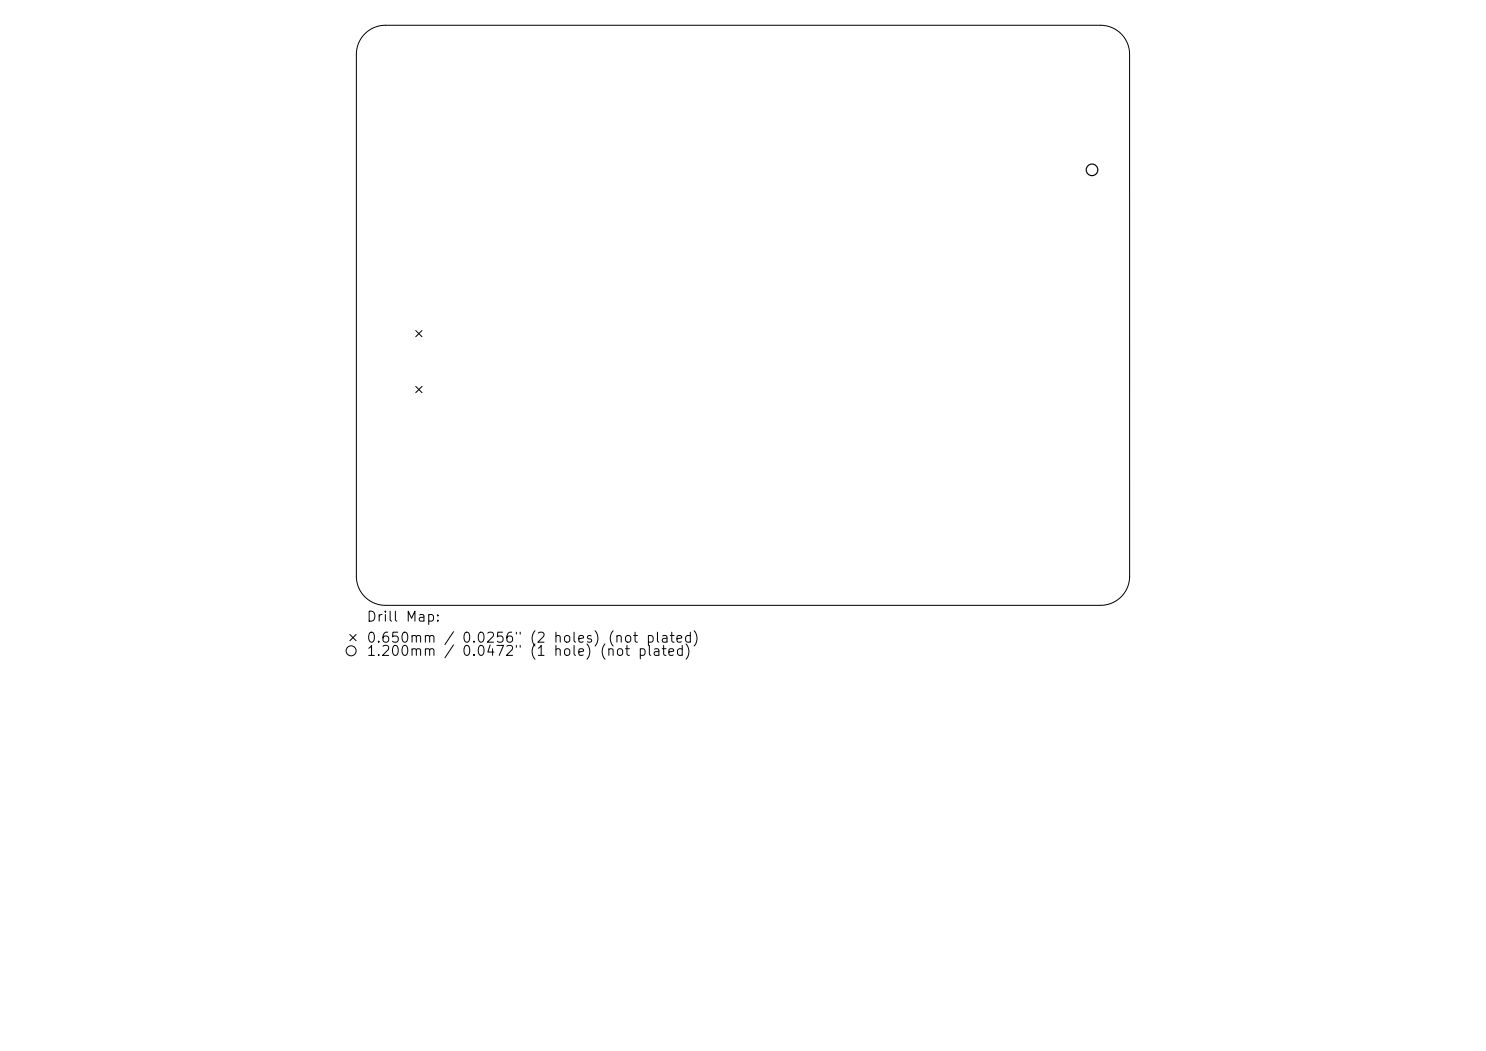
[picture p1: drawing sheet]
<svg xmlns="http://www.w3.org/2000/svg" width="297mm" height="210mm" viewBox="0 0 297 210" stroke-linecap="round" stroke-linejoin="round" font-family="sans-serif">
<defs><g id="words">
<g font-size="2">
<text x="73.1" y="124.7">Drill Map:</text>
<text x="73.1" y="128.9">0.650mm / 0.0256&quot; (2 holes) (not plated)</text>
<text x="73.1" y="131.6">1.200mm / 0.0472&quot; (1 hole) (not plated)</text>
</g>
</g></defs>
<g fill="none" stroke="#000" stroke-width=".2">
<path d="M72.9 6.7a5.8 5.8 0 0 1 4.1-1.7h143a5.8 5.8 0 0 1 5.8 5.8v104.4a5.8 5.8 0 0 1-5.8 5.8h-143a5.8 5.8 0 0 1-5.8-5.8v-104.4a5.8 5.8 0 0 1 1.7-4.1zM83.1 66l1.2 1.3M83.1 77.2l1.2 1.3M84.3 66l-1.2 1.3M84.3 77.2l-1.2 1.3M69.9 126.8l1.3 1.2M71.2 126.8l-1.3 1.2"/>
<circle cx="70.2" cy="130" r="1"/>
</g>
<circle cx="218.3" cy="33.9" r="1.16" fill="none" stroke="#000" stroke-width=".23"/>
<use href="#words"/>
</svg>
